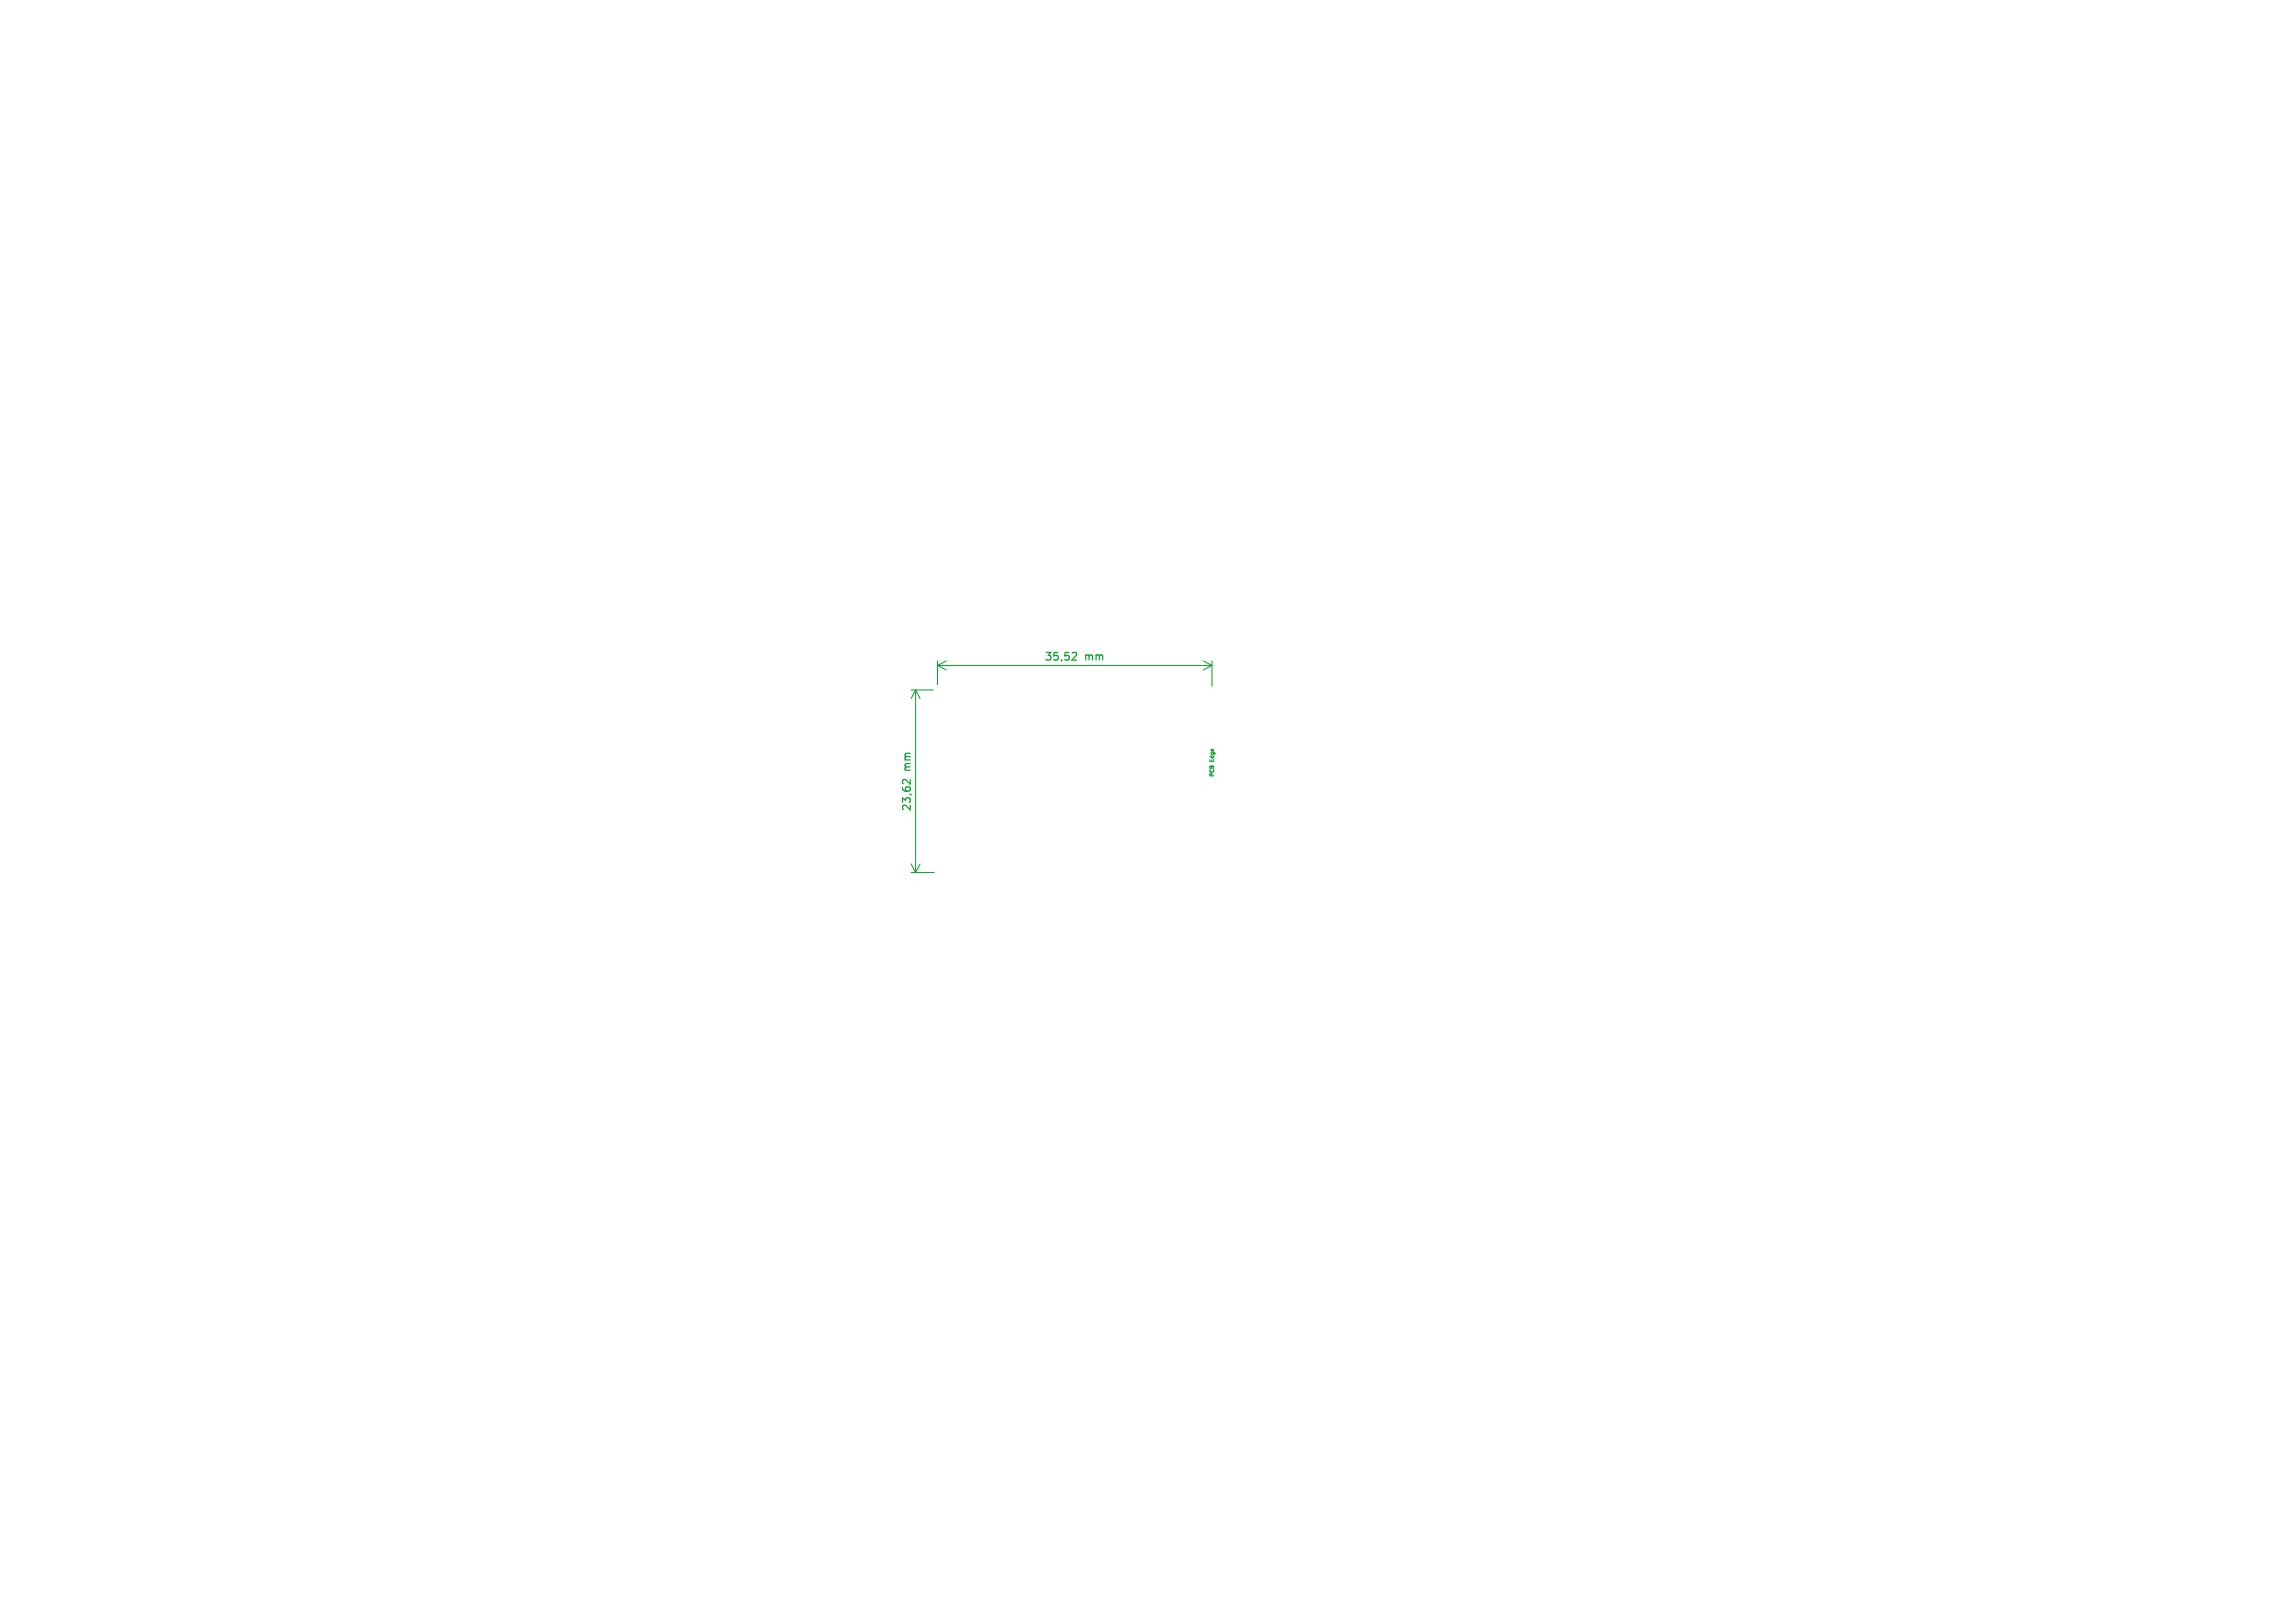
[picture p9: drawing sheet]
<svg xmlns="http://www.w3.org/2000/svg" width="297mm" height="210mm" viewBox="0 0 297 210" stroke-linecap="round" stroke-linejoin="round" font-family="sans-serif">
<defs><g id="words">
<g font-size="1.4" fill="#09a02a">
<text x="135.1" y="85.7">35,52</text>
<text x="140.4" y="85.7">mm</text>
<text x="118.1" y="99.8" transform="rotate(-90 118.1 99.8)">mm</text>
<text x="118.1" y="105.1" transform="rotate(-90 118.1 105.1)">23,62</text>
</g>
<g font-size=".7" fill="#09a02a">
<text x="157.2" y="100.6" transform="rotate(-90 157.2 100.6)">PCB</text>
<text x="157.2" y="98.6" transform="rotate(-90 157.2 98.6)">Edge</text>
</g>
</g></defs>
<path d="M138.9 84.4l.3 .1 .1 .2-.6 .7h.6M117.8 100.9v.6l-.7-.6h-.3v.4" fill="none" stroke="#09a02a" stroke-width=".15"/>
<g fill="none" stroke="#09a02a" stroke-width=".13">
<path d="M117.9 89.3h2.9M118.5 89.3v23.6M118.5 89.3l.6 1.1M118.5 89.3l-.6 1.1M121.3 85.5v3.1M121.3 86.1h35.5M121.3 86.1l1.2 .6M122.5 85.5l-1.2 .6M155.7 85.5l1.1 .6M156.8 85.5v3.3M156.8 86.1l-1.1 .6M117.9 112.9h3"/>
<path d="M117.9 111.8l.6 1.1M119.1 111.8l-.6 1.1"/>
</g>
<use href="#words"/>
</svg>
